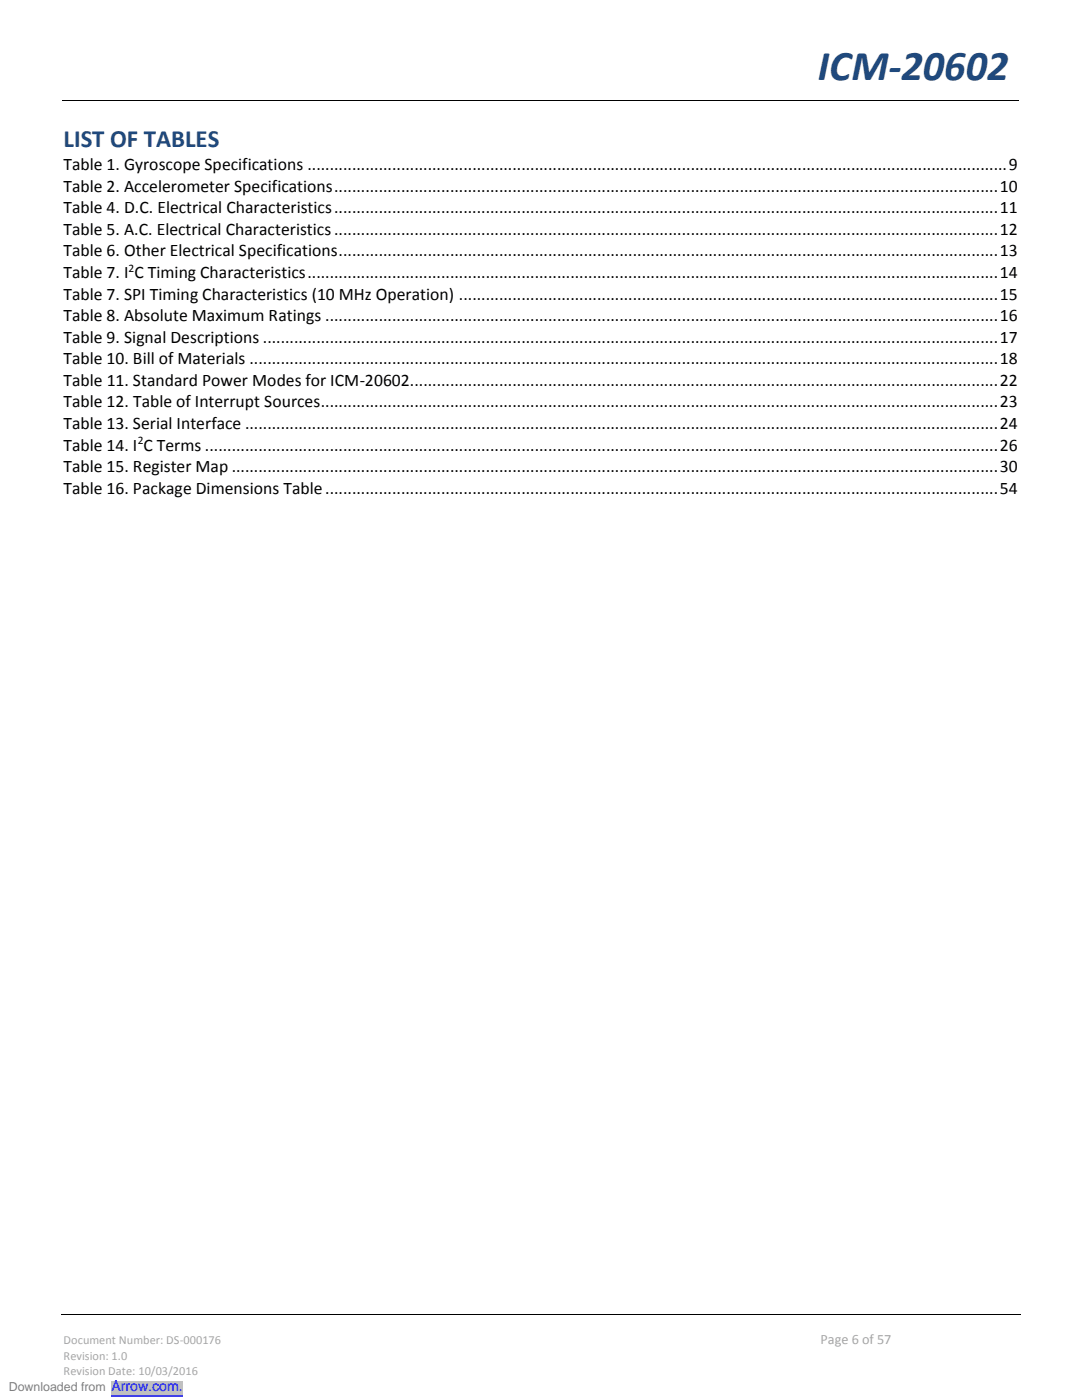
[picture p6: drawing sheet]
<svg xmlns="http://www.w3.org/2000/svg" width="216mm" height="279mm" viewBox="0 0 216 279" stroke-linecap="round" stroke-linejoin="round" font-family="sans-serif">
<defs><g id="words">
<text font-size="8.5" fill="#1f497d" x="163.2" y="16">ICM-20602</text>
<text font-size="5" fill="#1f497d" x="12.7" y="29.3">LIST OF TABLES</text>
<g font-size="3.5">
<text x="12.7" y="33.9">Table 1. Gyroscope Specifications .............................................................................................................................................................9</text>
<text x="12.7" y="38.2">Table 2. Accelerometer Specifications.....................................................................................................................................................10</text>
<text x="12.7" y="42.6">Table 4. D.C. Electrical Characteristics.....................................................................................................................................................11</text>
<text x="12.7" y="46.9">Table 5. A.C. Electrical Characteristics.....................................................................................................................................................12</text>
<text x="12.7" y="51.1">Table 6. Other Electrical Specifications....................................................................................................................................................13</text>
<text x="12.7" y="55.5">Table 7. I C Timing Characteristics...........................................................................................................................................................14</text>
<text x="12.7" y="59.8">Table 7. SPI Timing Characteristics (10 MHz Operation) .........................................................................................................................15</text>
<text x="12.7" y="64.1">Table 8. Absolute Maximum Ratings .......................................................................................................................................................16</text>
<text x="12.7" y="68.4">Table 9. Signal Descriptions .....................................................................................................................................................................17</text>
<text x="12.7" y="72.7">Table 10. Bill of Materials ........................................................................................................................................................................18</text>
<text x="12.7" y="77">Table 11. Standard Power Modes for ICM-20602....................................................................................................................................22</text>
<text x="12.7" y="81.3">Table 12. Table of Interrupt Sources........................................................................................................................................................23</text>
<text x="12.7" y="85.6">Table 13. Serial Interface .........................................................................................................................................................................24</text>
<text x="12.7" y="89.9">Table 14. I C Terms ..................................................................................................................................................................................26</text>
<text x="12.7" y="94.3">Table 15. Register Map ............................................................................................................................................................................30</text>
<text x="12.7" y="98.5">Table 16. Package Dimensions Table.......................................................................................................................................................54</text>
</g>
<text font-size="2.8" fill="#a6a6a6" x="163.7" y="268.3">Page 6 of 57</text>
<text font-size="2.8" fill="#00f" x="22.2" y="277.6">Arrow.com.</text>
<g font-size="2.5" fill="#a6a6a6">
<text x="12.7" y="268.3">Document Number: DS-000176</text>
<text x="12.7" y="271.4">Revision: 1.0</text>
<text x="12.7" y="274.4">Revision Date: 10/03/2016</text>
</g>
<text font-size="2.5" fill="#808080" x="1.8" y="277.6">Downloaded from</text>
<g font-size="2.3">
<text x="25.7" y="54.2">2</text>
<text x="27.5" y="88.7">2</text>
</g>
</g></defs>
<path d="M12.4 20.2h190.8M12.2 262.4h191.5" fill="none" stroke="#000" stroke-width=".2"/>
<path d="M60.2 20.1h.1v.1h-.1z" fill-rule="evenodd" fill="#000"/>
<path d="M0 276.9h70.6" fill="none" stroke="#fff" stroke-width="2.5" stroke-linecap="butt"/>
<path d="M22.2 275.6h14.3v2.6h-14.3z" fill="#c0c0c0"/>
<path d="M22.2 278.6h14.3" fill="none" stroke="#00f" stroke-width=".2"/>
<path d="M0 276.9h70.6" fill="none" stroke="#fff" stroke-width="2.5" stroke-linecap="butt"/>
<path d="M22.2 275.6h14.3v2.6h-14.3z" fill="#c0c0c0"/>
<path d="M22.2 278.6h14.3" fill="none" stroke="#00f" stroke-width=".2"/>
<path d="M0 276.9h70.6" fill="none" stroke="#fff" stroke-width="2.5" stroke-linecap="butt"/>
<path d="M22.2 275.6h14.3v2.6h-14.3z" fill="#c0c0c0"/>
<path d="M22.2 278.6h14.3" fill="none" stroke="#00f" stroke-width=".2"/>
<path d="M0 276.9h70.6" fill="none" stroke="#fff" stroke-width="2.5" stroke-linecap="butt"/>
<path d="M22.2 275.6h14.3v2.6h-14.3z" fill="#c0c0c0"/>
<path d="M22.2 278.6h14.3" fill="none" stroke="#00f" stroke-width=".2"/>
<path d="M0 276.9h70.6" fill="none" stroke="#fff" stroke-width="2.5" stroke-linecap="butt"/>
<path d="M22.2 275.6h14.3v2.6h-14.3z" fill="#c0c0c0"/>
<path d="M22.2 278.6h14.3" fill="none" stroke="#00f" stroke-width=".2"/>
<path d="M0 276.9h70.6" fill="none" stroke="#fff" stroke-width="2.5" stroke-linecap="butt"/>
<path d="M22.2 275.6h14.3v2.6h-14.3z" fill="#c0c0c0"/>
<path d="M22.2 278.6h14.3" fill="none" stroke="#00f" stroke-width=".2"/>
<use href="#words"/>
</svg>
